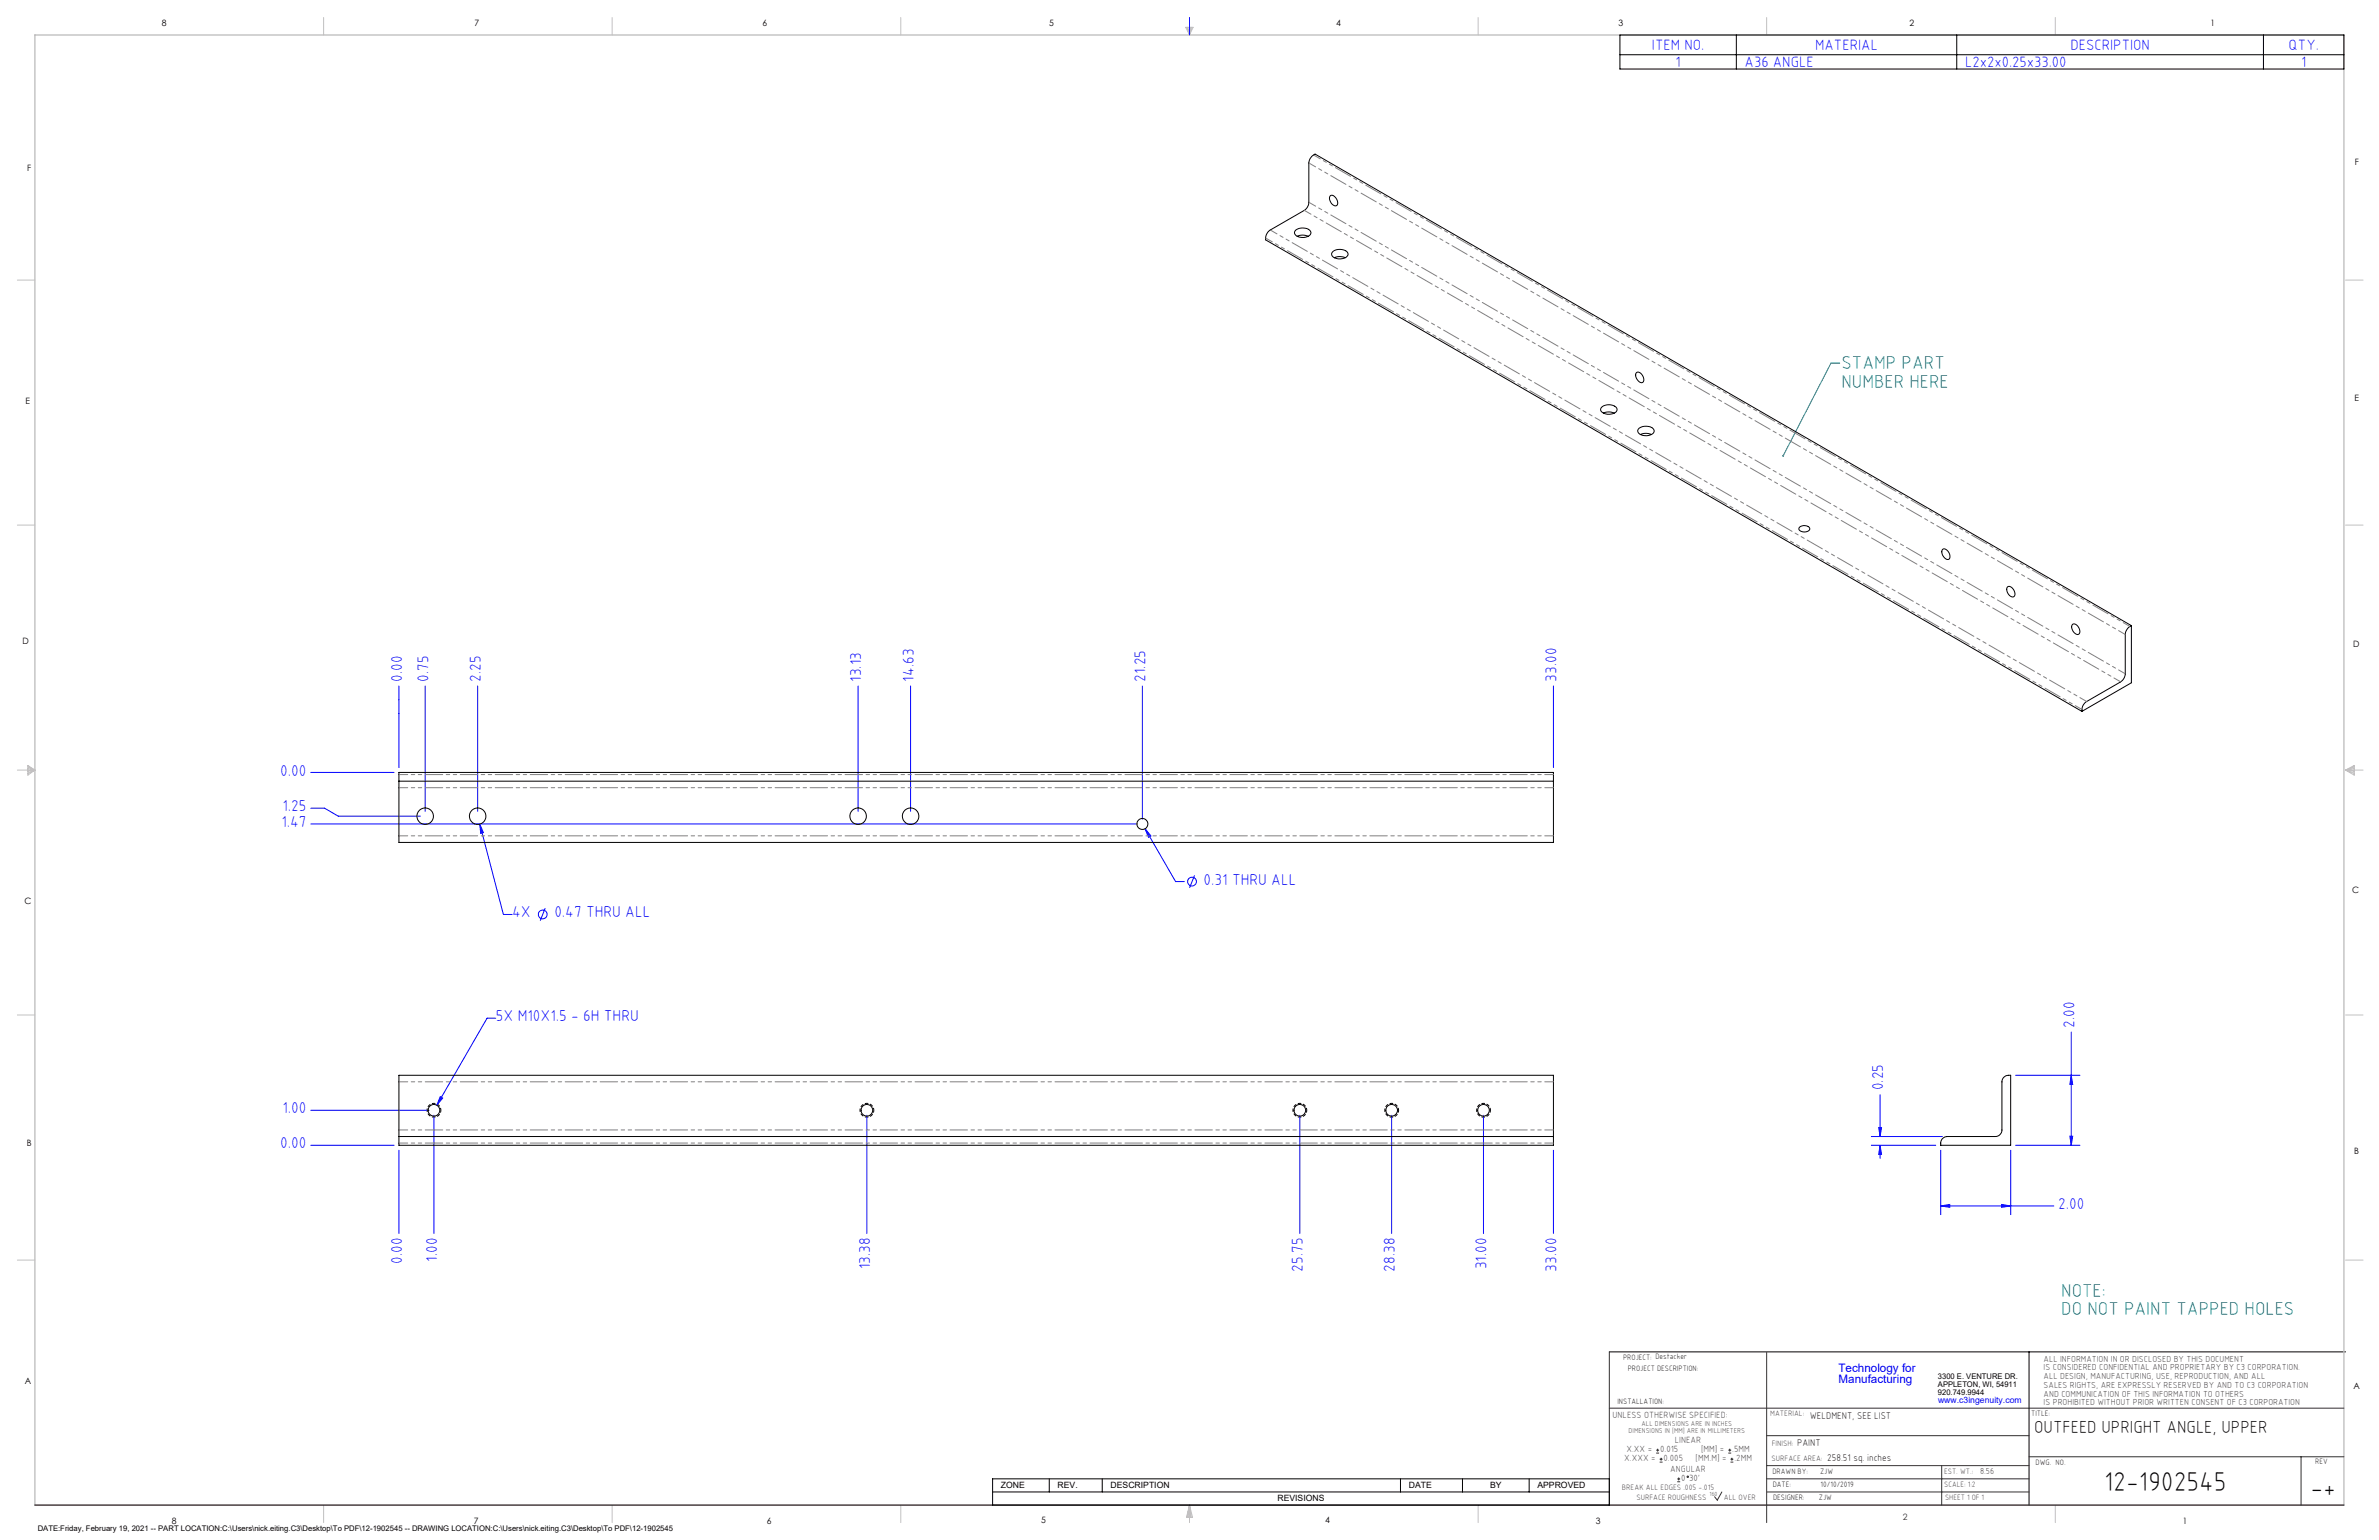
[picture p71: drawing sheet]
<svg xmlns="http://www.w3.org/2000/svg" width="864mm" height="559mm" viewBox="0 0 864 559" stroke-linecap="round" stroke-linejoin="round" font-family="sans-serif">
<defs><g id="words">
<g font-size="9.9">
<text x="763.8" y="541.1">12-1902545</text>
<text x="838.7" y="543.2">-+</text>
</g>
<g font-size="6.8" fill="#008080">
<text x="668.4" y="134">STAMP PART</text>
<text x="668.4" y="140.8">NUMBER HERE</text>
<text x="748.2" y="470.5">NOTE:</text>
<text x="748.2" y="477.3">DO NOT PAINT TAPPED HOLES</text>
</g>
<text font-size="6.3" x="738.4" y="519.9">OUTFEED UPRIGHT ANGLE, UPPER</text>
<g font-size="5.7" fill="#00f">
<text x="146" y="247.3" transform="rotate(-90 146 247.3)">0.00</text>
<text x="155.5" y="247.3" transform="rotate(-90 155.5 247.3)">0.75</text>
<text x="174.5" y="247.3" transform="rotate(-90 174.5 247.3)">2.25</text>
<text x="312.7" y="247.3" transform="rotate(-90 312.7 247.3)">13.13</text>
<text x="331.7" y="247.3" transform="rotate(-90 331.7 247.3)">14.63</text>
<text x="415.8" y="247.3" transform="rotate(-90 415.8 247.3)">21.25</text>
<text x="565.1" y="247.3" transform="rotate(-90 565.1 247.3)">33.00</text>
<text x="101.7" y="281.4">0.00</text>
<text x="102.5" y="294.4">1.25</text>
<text x="102.1" y="300.1">1.47</text>
<text x="436.9" y="321">0.31 THRU ALL</text>
<text x="185.9" y="332.9">4X</text>
<text x="201.2" y="332.9">0.47 THRU ALL</text>
<text x="180" y="370.6">5X M10X1.5 - 6H THRU</text>
<text x="753" y="372.9" transform="rotate(-90 753 372.9)">2.00</text>
<text x="683.6" y="395.6" transform="rotate(-90 683.6 395.6)">0.25</text>
<text x="102.5" y="404">1.00</text>
<text x="101.7" y="416.7">0.00</text>
<text x="747.2" y="438.7">2.00</text>
<text x="146" y="458.7" transform="rotate(-90 146 458.7)">0.00</text>
<text x="158.7" y="457.9" transform="rotate(-90 158.7 457.9)">1.00</text>
<text x="315.8" y="460.6" transform="rotate(-90 315.8 460.6)">13.38</text>
<text x="473" y="461.4" transform="rotate(-90 473 461.4)">25.75</text>
<text x="506.3" y="461.4" transform="rotate(-90 506.3 461.4)">28.38</text>
<text x="539.7" y="460.6" transform="rotate(-90 539.7 460.6)">31.00</text>
<text x="565.1" y="461.4" transform="rotate(-90 565.1 461.4)">33.00</text>
</g>
<g font-size="5.4" fill="#00f">
<text x="599.7" y="18.1">ITEM NO.</text>
<text x="658.9" y="18.1">MATERIAL</text>
<text x="751.6" y="18.1">DESCRIPTION</text>
<text x="830.8" y="18.1">QTY.</text>
<text x="608.2" y="24.3">1</text>
<text x="633.3" y="24.3">A36 ANGLE</text>
<text x="713.3" y="24.3">L2x2x0.25x33.00</text>
<text x="835.3" y="24.3">1</text>
</g>
<g font-size="4.2" fill="#00f">
<text x="667.4" y="497.7">Technology for</text>
<text x="667.4" y="502">Manufacturing</text>
</g>
<g font-size="3.5">
<text x="657" y="514.9">WELDMENT, SEE LIST</text>
<text x="652.4" y="524.7">PAINT</text>
<text x="663.3" y="530.1">258.51 sq. inches</text>
</g>
<g font-size="3.3" fill="#382c30">
<text x="585.4" y="514.4">UNLESS OTHERWISE SPECIFIED:</text>
<text x="590.4" y="526.8">X.XX =</text>
<text x="602.6" y="526.8">0.015</text>
<text x="608" y="523.6">LINEAR</text>
<text x="617.5" y="526.8">[MM] =</text>
<text x="628.8" y="526.8">.5MM</text>
<text x="589.6" y="530.1">X.XXX =</text>
<text x="603.9" y="530.1">0.005</text>
<text x="606.3" y="534">ANGULAR</text>
<text x="615.5" y="530.1">[MM.M] =</text>
<text x="629.6" y="530.1">.2MM</text>
<text x="610.3" y="537.3">0</text>
<text x="613.2" y="537.3">30'</text>
</g>
<g font-size="3.2">
<text x="58.8" y="9.6">8</text>
<text x="172.3" y="9.5">7</text>
<text x="276.8" y="9.5">6</text>
<text x="380.9" y="9.6">5</text>
<text x="485" y="9.5">4</text>
<text x="587.5" y="9.5">3</text>
<text x="693.1" y="9.5">2</text>
<text x="802.4" y="9.5">1</text>
<text x="854.9" y="59.8">F</text>
<text x="9.9" y="62">F</text>
<text x="9.3" y="146.5">E</text>
<text x="854.7" y="145.5">E</text>
<text x="8.2" y="233.6">D</text>
<text x="854.3" y="234.9">D</text>
<text x="8.9" y="328.1">C</text>
<text x="853.9" y="324.1">C</text>
<text x="9.7" y="415.8">B</text>
<text x="854.6" y="418.6">B</text>
<text x="9" y="502">A</text>
<text x="854.3" y="503.9">A</text>
<text x="62.3" y="552.9">8</text>
<text x="172" y="552.9">7</text>
<text x="278.3" y="552.9">6</text>
<text x="377.9" y="552.8">5</text>
<text x="481" y="552.8">4</text>
<text x="579.3" y="552.8">3</text>
<text x="792.4" y="552.8">1</text>
</g>
<g font-size="3.2" fill="#382c30">
<text x="741.9" y="494.1">ALL INFORMATION IN OR DISCLOSED BY THIS DOCUMENT</text>
<text x="741.9" y="497.3">IS CONSIDERED CONFIDENTIAL AND PROPRIETARY BY C3 CORPORATION.</text>
<text x="741.9" y="500.4">ALL DESIGN, MANUFACTURING, USE, REPRODUCTION, AND ALL</text>
<text x="741.9" y="503.6">SALES RIGHTS, ARE EXPRESSLY RESERVED BY AND TO C3 CORPORATION</text>
<text x="741.9" y="506.8">AND COMMUNICATION OF THIS INFORMATION TO OTHERS</text>
<text x="741.9" y="510">IS PROHIBITED WITHOUT PRIOR WRITTEN CONSENT OF C3 CORPORATION</text>
<text x="718.8" y="534.7">8.56</text>
<text x="690.7" y="551.6">2</text>
</g>
<text font-size="3.1" fill="#00f" x="703.5" y="509.2">www.c3ingenuity.com</text>
<g font-size="3.1">
<text x="363.3" y="540">ZONE</text>
<text x="383.9" y="540">REV.</text>
<text x="403.1" y="540">DESCRIPTION</text>
<text x="463.7" y="544.8">REVISIONS</text>
<text x="511.4" y="540">DATE</text>
<text x="540.9" y="540">BY</text>
<text x="558.1" y="540">APPROVED</text>
</g>
<g font-size="2.8">
<text x="589.2" y="493.3">PROJECT: Destacker</text>
<text x="590.9" y="497.3">PROJECT DESCRIPTION:</text>
<text x="703.5" y="500.5">3300 E. VENTURE DR.</text>
<text x="703.5" y="503.3">APPLETON, WI, 54911</text>
<text x="587.1" y="509.6">INSTALLATION:</text>
<text x="703.5" y="506.2">920.749.9944</text>
<text x="737.3" y="513.8">TITLE:</text>
<text x="738.9" y="531.5">DWG. NO.</text>
<text x="840.5" y="531.3">REV</text>
<text x="643.4" y="534.9">DRAWN BY:</text>
<text x="643.5" y="539.7">DATE:</text>
<text x="660.7" y="534.7">ZJW</text>
<text x="660.9" y="539.6">10/10/2019</text>
<text x="643.6" y="544.4">DESIGNER:</text>
<text x="660.3" y="544.3">ZJW</text>
<text x="13.7" y="555.5">DATE:Friday, February 19, 2021 -- PART LOCATION:C:\Users\nick.eiting.C3\Desktop\To PDF\12-1902545 -- DRAWING LOCATION:C:\Users\nick.eiting.C3\Desktop\To PDF\12-1902545</text>
</g>
<g font-size="2.8" fill="#382c30">
<text x="642.6" y="513.8">MATERIAL:</text>
<text x="643.2" y="524.8">FINISH:</text>
<text x="643.1" y="530.1">SURFACE AREA:</text>
<text x="705.7" y="534.7">EST. WT.:</text>
<text x="705.7" y="539.7">SCALE: 1:2</text>
<text x="588.8" y="540.5">BREAK ALL EDGES .005 -.015</text>
<text x="594" y="544.2">SURFACE ROUGHNESS</text>
<text x="625.8" y="544.2">ALL OVER</text>
<text x="706.1" y="544.4">SHEET 1 OF 1</text>
</g>
<g font-size="2.5" fill="#382c30">
<text x="591.2" y="520.1">DIMENSIONS IN [MM] ARE IN MILLIMETERS</text>
<text x="595.9" y="517.3">ALL DIMENSIONS ARE IN INCHES</text>
</g>
<text font-size="2.2" fill="#382c30" x="620.6" y="542.9">160</text>
</g></defs>
<g fill="none" stroke="#000" stroke-width=".36">
<path d="M588 12.7h262.9v12.3h-262.9zM588 19.9h262.9M630.3 12.7v12.3M710.3 12.7v12.3M821.7 12.7v12.3M584.2 490.5h267.3M736.6 490.5v55.6M360.3 536.6h223.9v9.5h-223.9zM380.9 536.6v4.8M400.1 536.6v4.8M508.4 536.6v4.8M530.9 536.6v4.8"/>
<path d="M555.1 536.6v4.8M360.3 541.4h223.9"/>
</g>
<g fill="none" stroke="#c0c0c0" stroke-width=".36">
<path d="M117.5 6.4v6.3M222.2 6.4v6.3M327 6.4v6.3M430.4 9.9h2.7l-1.3 2.8zM430.9 9.9l.9 2.8M431.2 9.9l.6 2.8M432.1 9.9l-.3 2.8M432.6 9.9l-.8 2.8M536.6 6.4v6.3M641.3 6.4v6.3M746.1 6.4v6.3M6.3 101.6h6.4"/>
<path d="M851.5 101.6h6.3M6.3 190.5h6.4M851.5 190.5h6.3M6.3 279.4h6.4M10.1 277.7l2.6 1.7-2.6 1.9zM10.1 278.2l2.6 1.2M10.1 278.8l2.6 .6M12.7 279.4l-2.6 1.2M12.7 279.4l-2.6 .5M851.5 279.4h6.3M851.5 279.4l3.1 .5M851.5 279.4l3.1 1.2"/>
<path d="M851.5 279.4l3.1-1.7v3.6zM854.6 278.8l-3.1 .6M854.6 278.2l-3.1 1.2M6.3 368.3h6.4M851.5 368.3h6.3M6.3 457.2h6.4M851.5 457.2h6.3M117.5 546.1v6.4M222.2 546.1v6.4M327 546.1v6.4M431.8 546.1v6.4M431.8 546.1l1.1 4.5h-2.2z"/>
<path d="M431.8 546.1l.6 4.5M431.8 546.1l-.9 4.5M431.8 546.1l-.4 4.5M431.8 546.1l.3 4.5M536.6 546.1v6.4M746.1 546.1v6.4"/>
</g>
<path d="M12.7 546.1v-533.4h838.2v533.4" fill="none" stroke="#c0c0c0" stroke-width=".5"/>
<g fill="none" stroke="#00f" stroke-width=".36">
<path d="M431.8 6.4v6.3M144.8 248.9v29.6M154.3 248.9v45.5M173.4 248.9v45.5M311.5 248.9v45.5M330.6 248.9v45.5M414.7 248.9v48.3M563.9 248.9v29.6M112.8 280.3h30.3M112.8 293.3h5l5 2.9h29.8M112.8 299h300.1M174.2 299l1.3 3.1-1 .3z"/>
<path d="M174.2 299l8.5 32.8h3.2M415.7 300.7l2.1 2.6-.9 .5zM415.7 300.7l11.1 19.2h3.1M433.6 317.6l-1.8 4.6M197.9 329.5l-1.8 4.6M180 369.5h-3.2l-18.2 31.5M751.9 374.5v41.1M159.8 397.9l.9 .5-2.1 2.6zM682.5 397.2v15.2M731.7 390.2h23.4M751.9 390.2l.5 3.3h-1zM112.8 415.6h30.3"/>
<path d="M112.8 402.9h43M144.8 417.4v30.2M157.5 404.7v42.9M314.7 404.7v42.9M471.8 404.7v42.9M505.2 404.7v42.9M538.5 404.7v42.9M563.9 417.4v30.2M679.3 415.6h23.4M679.3 412.4h25.8M682 409.1h1l-.5 3.3zM682.5 415.6v4.7"/>
<path d="M682.5 415.6l.5 3.3h-1zM704.5 417.4v23.4M729.9 417.4v23.4M731.7 415.6h23.4M751.4 412.3h1l-.5 3.3zM704.5 437.6l3.3-.5v1zM704.5 437.6h41.1M726.6 437.1l3.3 .5-3.3 .5z"/>
<circle cx="432.7" cy="319.9" r="1.59"/>
<circle cx="197" cy="331.8" r="1.59"/>
</g>
<path d="M584.2 490.5v55.6M641.3 490.7v61.8M584.2 511h266.7M641.3 520.9h95.3M641.3 531.8h95.3M641.3 536.6h95.3M704.8 531.8v14.3M736.6 528.6h114.3M835.3 528.6v17.5M625.1 541.4l-1.7 2.9-1-1.2M641.3 541.4h95.3" fill="none" stroke="#382c30" stroke-width=".36"/>
<path d="M12.7 546.1h838.2" fill="none" stroke="#382c30" stroke-width=".5"/>
<path d="M160 402.9a2.5 2.5 0 0 0-3.6-2.2 2.5 2.5 0 0 0-.2 4.2 2.5 2.5 0 0 0 3.8-1.8v-.2M317.2 402.9a2.5 2.5 0 0 0-3.7-2.2 2.5 2.5 0 0 0-.2 4.2 2.5 2.5 0 0 0 3.9-1.8v-.2M474.4 402.9a2.5 2.5 0 0 0-3.7-2.2 2.5 2.5 0 0 0-.2 4.2 2.5 2.5 0 0 0 3.9-1.8v-.2M507.7 402.9a2.5 2.5 0 0 0-3.7-2.2 2.5 2.5 0 0 0-.2 4.2 2.5 2.5 0 0 0 3.9-1.8v-.2M541 402.9a2.5 2.5 0 0 0-3.6-2.2 2.5 2.5 0 0 0-.2 4.2 2.5 2.5 0 0 0 3.8-1.8v-.2" fill="none" stroke="#000" stroke-width=".36" stroke-dasharray="1.3 .6" stroke-dashoffset=".4" stroke-linecap="butt"/>
<path d="M667.8 131.8h-3.1l-17.4 33.6" fill="none" stroke="#008080" stroke-width=".36"/>
<path d="M647 165.2a.34 .34 0 0 1 .5-.1 .34 .34 0 0 1 .1 .4 .34 .34 0 0 1-.4 .2l.1-.3-.2 .3z" fill="#008080"/>
<g fill="#00f">
<path d="M159.8 397.9l-1.2 3.1 2.1-2.6zM174.2 299l.3 3.4 1-.3zM415.7 300.7l1.2 3.1 .9-.5z"/>
<path d="M704.5 437.6l3.3-.5v1zM726.6 437.1l3.3 .5-3.3 .5z"/>
<path d="M751.4 412.3h1l-.5 3.3zM751.9 390.2l.5 3.3h-1z"/>
<path d="M682 409.1h1l-.5 3.3zM682.5 415.6l.5 3.3h-1z"/>
</g>
<g fill="none" stroke="#000" stroke-width=".36">
<path d="M482.9 71.1a1.65 1.65 0 0 1 2.3 1.1l.3 .6a1.16 1.16 0 0 1-.2 1.8 1.16 1.16 0 0 1-1.7-.5l-.7-1.1a1.77 1.77 0 0 1 0-1.9zM470.4 83.5a4.2 4.2 0 0 1 5.4 .5 1.71 1.71 0 0 1-1.9 2.1 2.96 2.96 0 0 1-4-1.8zM470.9 85.7l2.1-.4 1.9 .4M483.9 91.3a4.1 4.1 0 0 1 5.3 .4 1.76 1.76 0 0 1-1.8 2.1 2.91 2.91 0 0 1-4-1.7zM484.4 93.5l2-.4 2 .4M594 135.3a2.15 2.15 0 0 1 2.7 2.2 1.06 1.06 0 0 1-.6 1.4 1.06 1.06 0 0 1-1.4-.7l-.9-1.6zM581.6 147.6a4.1 4.1 0 0 1 5.3 .5 1.72 1.72 0 0 1-1.9 2.1 2.98 2.98 0 0 1-4-1.8zM582 149.9l2.1-.4 1.9 .4M595 155.4a4.2 4.2 0 0 1 5.4 .5 1.71 1.71 0 0 1-1.9 2.1 2.96 2.96 0 0 1-4-1.8zM595.5 157.7l2.1-.5 1.9 .5M653.3 191.2a2.65 2.65 0 0 1 3.6 .5 2.11 2.11 0 0 1-3.5 .8 .78 .78 0 0 1-.1-1.3zM705.1 199.4a1.69 1.69 0 0 1 2.4 1.2l.3 1.1a1.07 1.07 0 0 1-.6 1.4 1.07 1.07 0 0 1-1.4-.7l-.8-1.6z"/>
<path d="M728.7 213a2.19 2.19 0 0 1 2.7 2.3 1.08 1.08 0 0 1-.6 1.4 1.08 1.08 0 0 1-1.4-.7l-.9-1.6zM752.3 226.6a2.18 2.18 0 0 1 2.7 2.3 1.08 1.08 0 0 1-.7 1.4 1.08 1.08 0 0 1-1.3-.7l-.7-1a1.77 1.77 0 0 1 0-2zM773.7 227a3.8 3.8 0 0 0-2.2 3.3v14.2a3.8 3.8 0 0 1-1.7 2.9l-12.4 7.2a3.7 3.7 0 0 0-1.6 3.5M773.7 227l-296.3-171.1a3.9 3.9 0 0 0-2.3 3.3v14.2a3.7 3.7 0 0 1-1.6 2.9l-12.4 7.2a3.8 3.8 0 0 0-1.7 3.5l296.4 171.1M773.7 227v20.8l-17.9 10.3M144.8 283.5v-3.2h419.1v3.2M144.8 283.5v22.2h419.1v-22.2M144.8 283.5h419.1M727.4 390.9l.8-.6 1.7-.1v25.4h-25.4a2.53 2.53 0 0 1 2.4-3.2h17.4a2.41 2.41 0 0 0 2.4-2.4v-17.4l.2-.9zM144.8 412.4v3.2h419.1v-3.2M144.8 412.4v-22.2h419.1v22.2M144.8 412.4h419.1"/>
<circle cx="154.3" cy="296.2" r="2.99"/>
<circle cx="173.4" cy="296.2" r="2.99"/>
<circle cx="311.5" cy="296.2" r="2.99"/>
<circle cx="330.6" cy="296.2" r="2.99"/>
<circle cx="414.7" cy="299" r="2"/>
<circle cx="157.5" cy="402.9" r="2.12"/>
<circle cx="314.7" cy="402.9" r="2.12"/>
<circle cx="471.8" cy="402.9" r="2.12"/>
<circle cx="505.2" cy="402.9" r="2.12"/>
<circle cx="538.5" cy="402.9" r="2.12"/>
</g>
<path d="M563.9 281.1h-419.1M563.9 285.8h-419.1M563.9 303.3h-419.1M563.9 392.5h-419.1M563.9 414.8h-419.1M563.9 410h-419.1" fill="none" stroke="#808080" stroke-width=".36" stroke-dasharray="6.3 1.3 1.3 1.3 1.3 1.3" stroke-dashoffset="3.2"/>
<path d="M771.5 230.2l-296.3-171M773.2 227.3l-296.4-171.1M755.8 257.4l-296.4-171M757.5 254.5l-296.4-171M769.8 247.4l-296.3-171.1M771.5 244.5l-296.3-171.1" fill="none" stroke="#808080" stroke-width=".36" stroke-dasharray="6.3 1.3 1.3 1.3 1.3 1.3" stroke-dashoffset="3.5"/>
<g fill="none" stroke="#382c30" stroke-width=".36">
<path d="M601.2 527.3h1.1M601.2 526.2h1.1M601.7 525.7v1M602.5 530.5h1M602.5 529.5h1M603 529v1M608.9 537.7h1M608.9 536.6h1M609.4 536.1v1.1M627.4 527.3h1M627.4 526.2h1M627.9 525.7v1"/>
<path d="M628.2 530.5h1M628.2 529.5h1M628.7 529v1"/>
<circle cx="612.7" cy="535.9" r=".27"/>
</g>
<use href="#words"/>
</svg>
